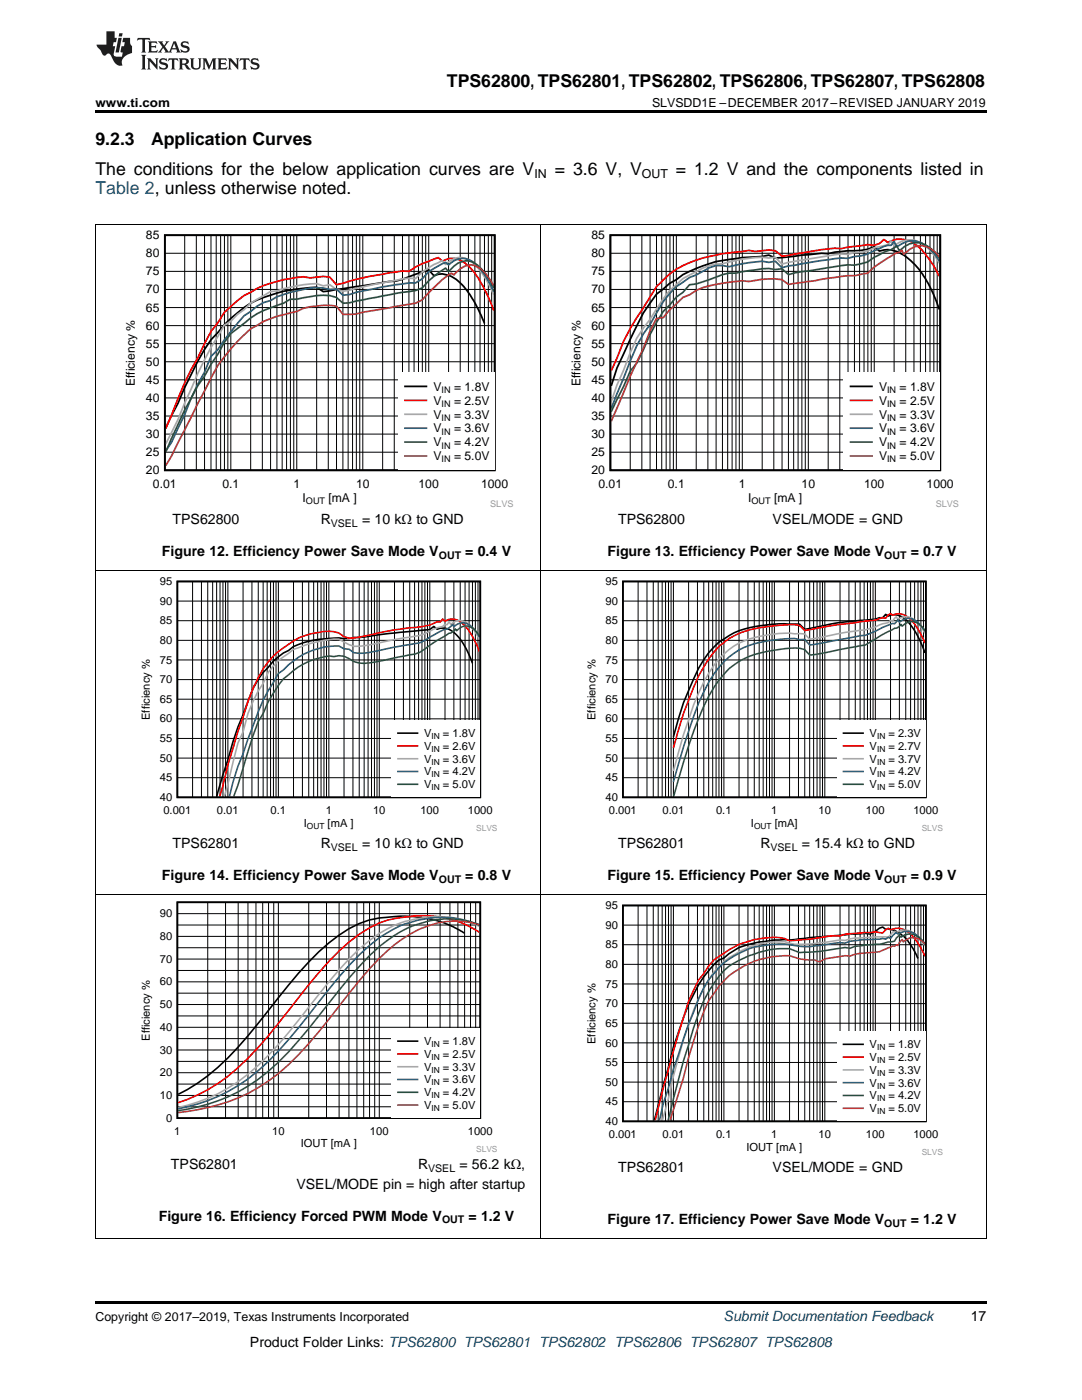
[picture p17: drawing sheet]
<svg xmlns="http://www.w3.org/2000/svg" width="216mm" height="279mm" viewBox="0 0 216 279" stroke-linecap="round" stroke-linejoin="round" font-family="sans-serif">
<defs><g id="words">
<g font-size="3.5">
<text x="89.2" y="17.3">TPS62800, TPS62801, TPS62802, TPS62806, TPS62807, TPS62808</text>
<text x="19" y="28.9">9.2.3</text>
<text x="30.1" y="28.9">Application Curves</text>
<text x="19" y="34.9">The conditions for the below application curves are V</text>
<text x="110.7" y="34.9">= 3.6 V, V</text>
<text x="134.9" y="34.9">= 1.2 V and the components listed in</text>
</g>
<text font-size="3.5" fill="#00f" x="19" y="38.8">Table 2, unless otherwise noted.</text>
<g font-size="2.8">
<text x="34.4" y="104.6">TPS62800</text>
<text x="64" y="104.6">R</text>
<text x="72.2" y="104.6">= 10 kΩ to GND</text>
<text x="123.3" y="104.6">TPS62800</text>
<text x="154.2" y="104.6">VSEL/MODE = GND</text>
<text x="32.3" y="110.9">Figure 12. Efficiency Power Save Mode V</text>
<text x="92.8" y="110.9">= 0.4 V</text>
<text x="121.2" y="110.9">Figure 13. Efficiency Power Save Mode V</text>
<text x="181.7" y="110.9">= 0.7 V</text>
<text x="34.4" y="169.2">TPS62801</text>
<text x="64" y="169.2">R</text>
<text x="72.2" y="169.2">= 10 kΩ to GND</text>
<text x="123.3" y="169.2">TPS62801</text>
<text x="151.7" y="169.2">R</text>
<text x="160" y="169.2">= 15.4 kΩ to GND</text>
<text x="32.3" y="175.6">Figure 14. Efficiency Power Save Mode V</text>
<text x="92.8" y="175.6">= 0.8 V</text>
<text x="121.2" y="175.6">Figure 15. Efficiency Power Save Mode V</text>
<text x="181.7" y="175.6">= 0.9 V</text>
<text x="34.1" y="233.3">TPS62801</text>
<text x="83.4" y="233.3">R</text>
<text x="91.7" y="233.3">= 56.2 kΩ,</text>
<text x="123.3" y="233.9">TPS62801</text>
<text x="154.2" y="233.9">VSEL/MODE = GND</text>
<text x="59.2" y="237.2">VSEL/MODE pin = high after startup</text>
<text x="31.7" y="243.6">Figure 16. Efficiency Forced PWM Mode V</text>
<text x="93.5" y="243.6">= 1.2 V</text>
<text x="121.2" y="244.2">Figure 17. Efficiency Power Save Mode V</text>
<text x="181.7" y="244.2">= 1.2 V</text>
<text x="193.7" y="263.6">17</text>
<text x="49.9" y="268.9">Product Folder Links: TPS62800 TPS62801 TPS62802 TPS62806 TPS62807 TPS62808</text>
</g>
<text font-size="2.8" fill="#0000c8" x="144.4" y="263.6">Submit Documentation Feedback</text>
<g font-size="2.5">
<text x="19" y="21.4">www.ti.com</text>
<text x="130.1" y="21.4">SLVSDD1E –DECEMBER 2017–REVISED JANUARY 2019</text>
<text x="106.6" y="35.6">IN</text>
<text x="128.1" y="35.6">OUT</text>
<text x="19" y="263.6">Copyright © 2017–2019, Texas Instruments Incorporated</text>
</g>
<g font-size="2.4">
<text x="29.1" y="47.7">85</text>
<text x="118" y="47.7">85</text>
<text x="29.1" y="51.3">80</text>
<text x="118" y="51.3">80</text>
<text x="29.1" y="58.6">70</text>
<text x="29.1" y="55">75</text>
<text x="118" y="58.6">70</text>
<text x="118" y="55">75</text>
<text x="29.1" y="65.8">60</text>
<text x="29.1" y="62.2">65</text>
<text x="118" y="65.8">60</text>
<text x="118" y="62.2">65</text>
<text x="29.1" y="69.4">55</text>
<text x="118" y="69.4">55</text>
<text x="26.9" y="77" transform="rotate(-90 26.9 77)">Efficiency %</text>
<text x="29.1" y="76.6">45</text>
<text x="29.1" y="73">50</text>
<text x="86.5" y="78">V</text>
<text x="90.6" y="78">= 1.8V</text>
<text x="115.8" y="77" transform="rotate(-90 115.8 77)">Efficiency %</text>
<text x="118" y="76.6">45</text>
<text x="118" y="73">50</text>
<text x="175.4" y="78">V</text>
<text x="179.5" y="78">= 1.8V</text>
<text x="29.1" y="83.8">35</text>
<text x="29.1" y="80.2">40</text>
<text x="86.5" y="80.8">V</text>
<text x="86.5" y="83.5">V</text>
<text x="90.6" y="80.8">= 2.5V</text>
<text x="90.6" y="83.5">= 3.3V</text>
<text x="118" y="83.8">35</text>
<text x="118" y="80.2">40</text>
<text x="175.4" y="80.8">V</text>
<text x="175.4" y="83.5">V</text>
<text x="179.5" y="80.8">= 2.5V</text>
<text x="179.5" y="83.5">= 3.3V</text>
<text x="29.1" y="87.4">30</text>
<text x="86.5" y="86.3">V</text>
<text x="86.5" y="89.1">V</text>
<text x="90.6" y="86.3">= 3.6V</text>
<text x="90.6" y="89.1">= 4.2V</text>
<text x="118" y="87.4">30</text>
<text x="175.4" y="86.3">V</text>
<text x="175.4" y="89.1">V</text>
<text x="179.5" y="86.3">= 3.6V</text>
<text x="179.5" y="89.1">= 4.2V</text>
<text x="29.1" y="94.6">20</text>
<text x="29.1" y="91">25</text>
<text x="86.5" y="91.9">V</text>
<text x="90.6" y="91.9">= 5.0V</text>
<text x="118" y="94.6">20</text>
<text x="118" y="91">25</text>
<text x="175.4" y="91.9">V</text>
<text x="179.5" y="91.9">= 5.0V</text>
<text x="30.5" y="97.4">0.01</text>
<text x="44.4" y="97.4">0.1</text>
<text x="58.5" y="97.4">1</text>
<text x="60.4" y="100.2">I</text>
<text x="65.5" y="100.2">[mA ]</text>
<text x="71" y="97.4">10</text>
<text x="83.5" y="97.4">100</text>
<text x="96" y="97.4">1000</text>
<text x="119.4" y="97.4">0.01</text>
<text x="133.3" y="97.4">0.1</text>
<text x="147.4" y="97.4">1</text>
<text x="149.3" y="100.2">I</text>
<text x="154.4" y="100.2">[mA ]</text>
<text x="159.9" y="97.4">10</text>
<text x="172.4" y="97.4">100</text>
<text x="184.9" y="97.4">1000</text>
</g>
<g font-size="2.2">
<text x="31.9" y="116.8">95</text>
<text x="120.8" y="116.8">95</text>
<text x="31.9" y="124.6">85</text>
<text x="31.9" y="120.7">90</text>
<text x="120.8" y="124.6">85</text>
<text x="120.8" y="120.7">90</text>
<text x="31.9" y="128.5">80</text>
<text x="120.8" y="128.5">80</text>
<text x="31.9" y="136.4">70</text>
<text x="31.9" y="132.4">75</text>
<text x="120.8" y="136.4">70</text>
<text x="120.8" y="132.4">75</text>
<text x="29.9" y="143.7" transform="rotate(-90 29.9 143.7)">Efficiency %</text>
<text x="31.9" y="140.3">65</text>
<text x="118.8" y="143.7" transform="rotate(-90 118.8 143.7)">Efficiency %</text>
<text x="120.8" y="140.3">65</text>
<text x="31.9" y="148.1">55</text>
<text x="31.9" y="144.2">60</text>
<text x="84.6" y="147.1">V</text>
<text x="84.6" y="149.7">V</text>
<text x="88.4" y="147.1">= 1.8V</text>
<text x="88.4" y="149.7">= 2.6V</text>
<text x="120.8" y="148.1">55</text>
<text x="120.8" y="144.2">60</text>
<text x="173.5" y="147.1">V</text>
<text x="173.5" y="149.7">V</text>
<text x="177.3" y="147.1">= 2.3V</text>
<text x="177.3" y="149.7">= 2.7V</text>
<text x="31.9" y="155.9">45</text>
<text x="31.9" y="152">50</text>
<text x="84.6" y="152.2">V</text>
<text x="84.6" y="154.8">V</text>
<text x="88.4" y="152.2">= 3.6V</text>
<text x="88.4" y="154.8">= 4.2V</text>
<text x="120.8" y="155.9">45</text>
<text x="120.8" y="152">50</text>
<text x="173.5" y="152.2">V</text>
<text x="173.5" y="154.8">V</text>
<text x="177.3" y="152.2">= 3.7V</text>
<text x="177.3" y="154.8">= 4.2V</text>
<text x="31.9" y="159.9">40</text>
<text x="84.6" y="157.3">V</text>
<text x="88.4" y="157.3">= 5.0V</text>
<text x="120.8" y="159.9">40</text>
<text x="173.5" y="157.3">V</text>
<text x="177.3" y="157.3">= 5.0V</text>
<text x="32.6" y="162.4">0.001</text>
<text x="43.3" y="162.4">0.01</text>
<text x="54" y="162.4">0.1</text>
<text x="60.6" y="165">I</text>
<text x="65" y="162.4">1</text>
<text x="65.4" y="165">[mA ]</text>
<text x="74.4" y="162.4">10</text>
<text x="83.9" y="162.4">100</text>
<text x="93.3" y="162.4">1000</text>
<text x="121.5" y="162.4">0.001</text>
<text x="132.2" y="162.4">0.01</text>
<text x="142.9" y="162.4">0.1</text>
<text x="149.9" y="165">I</text>
<text x="153.9" y="162.4">1</text>
<text x="154.6" y="165">[mA]</text>
<text x="163.3" y="162.4">10</text>
<text x="172.8" y="162.4">100</text>
<text x="182.2" y="162.4">1000</text>
<text x="31.9" y="183.1">90</text>
<text x="120.8" y="185.4">90</text>
<text x="120.8" y="181.4">95</text>
<text x="31.9" y="187.6">80</text>
<text x="120.8" y="189.3">85</text>
<text x="31.9" y="196.7">60</text>
<text x="31.9" y="192.1">70</text>
<text x="120.8" y="197.1">75</text>
<text x="120.8" y="193.2">80</text>
<text x="31.9" y="201.2">50</text>
<text x="120.8" y="201">70</text>
<text x="29.9" y="207.7" transform="rotate(-90 29.9 207.7)">Efficiency %</text>
<text x="31.9" y="205.7">40</text>
<text x="84.6" y="208.6">V</text>
<text x="88.4" y="208.6">= 1.8V</text>
<text x="118.8" y="208.3" transform="rotate(-90 118.8 208.3)">Efficiency %</text>
<text x="120.8" y="208.9">60</text>
<text x="120.8" y="204.9">65</text>
<text x="173.5" y="209.2">V</text>
<text x="177.3" y="209.2">= 1.8V</text>
<text x="31.9" y="214.8">20</text>
<text x="31.9" y="210.3">30</text>
<text x="84.6" y="211.1">V</text>
<text x="84.6" y="213.7">V</text>
<text x="88.4" y="211.1">= 2.5V</text>
<text x="88.4" y="213.7">= 3.3V</text>
<text x="120.8" y="212.8">55</text>
<text x="173.5" y="211.8">V</text>
<text x="173.5" y="214.3">V</text>
<text x="177.3" y="211.8">= 2.5V</text>
<text x="177.3" y="214.3">= 3.3V</text>
<text x="31.9" y="219.4">10</text>
<text x="84.6" y="216.2">V</text>
<text x="84.6" y="218.8">V</text>
<text x="84.6" y="221.3">V</text>
<text x="88.4" y="216.2">= 3.6V</text>
<text x="88.4" y="218.8">= 4.2V</text>
<text x="88.4" y="221.3">= 5.0V</text>
<text x="120.8" y="220.6">45</text>
<text x="120.8" y="216.7">50</text>
<text x="173.5" y="216.9">V</text>
<text x="173.5" y="219.4">V</text>
<text x="173.5" y="222">V</text>
<text x="177.3" y="216.9">= 3.6V</text>
<text x="177.3" y="219.4">= 4.2V</text>
<text x="177.3" y="222">= 5.0V</text>
<text x="33.2" y="223.9">0</text>
<text x="34.8" y="226.4">1</text>
<text x="54.3" y="226.4">10</text>
<text x="73.8" y="226.4">100</text>
<text x="93.3" y="226.4">1000</text>
<text x="120.8" y="224.5">40</text>
<text x="121.5" y="227.1">0.001</text>
<text x="132.2" y="227.1">0.01</text>
<text x="142.9" y="227.1">0.1</text>
<text x="153.9" y="227.1">1</text>
<text x="163.3" y="227.1">10</text>
<text x="172.8" y="227.1">100</text>
<text x="182.2" y="227.1">1000</text>
<text x="60" y="229">IOUT [mA ]</text>
<text x="148.9" y="229.6">IOUT [mA ]</text>
</g>
<g font-size="2.1">
<text x="66" y="105.1">VSEL</text>
<text x="87.6" y="111.5">OUT</text>
<text x="176.5" y="111.5">OUT</text>
<text x="66" y="169.8">VSEL</text>
<text x="153.7" y="169.8">VSEL</text>
<text x="87.6" y="176.1">OUT</text>
<text x="176.5" y="176.1">OUT</text>
<text x="85.4" y="233.8">VSEL</text>
<text x="88.2" y="244.2">OUT</text>
<text x="176.5" y="244.8">OUT</text>
</g>
<g font-size="1.8">
<text x="88.1" y="78.4">IN</text>
<text x="88.1" y="81.2">IN</text>
<text x="88.1" y="84">IN</text>
<text x="177" y="78.4">IN</text>
<text x="177" y="81.2">IN</text>
<text x="177" y="84">IN</text>
<text x="88.1" y="86.7">IN</text>
<text x="88.1" y="89.5">IN</text>
<text x="177" y="86.7">IN</text>
<text x="177" y="89.5">IN</text>
<text x="88.1" y="92.3">IN</text>
<text x="177" y="92.3">IN</text>
<text x="61.1" y="100.6">OUT</text>
<text x="150" y="100.6">OUT</text>
</g>
<g font-size="1.8" fill="#999">
<text x="97.8" y="101.3">SLVS</text>
<text x="186.7" y="101.3">SLVS</text>
</g>
<g font-size="1.7">
<text x="86.1" y="147.5">IN</text>
<text x="175" y="147.5">IN</text>
<text x="86.1" y="150">IN</text>
<text x="86.1" y="152.6">IN</text>
<text x="86.1" y="155.1">IN</text>
<text x="175" y="150">IN</text>
<text x="175" y="152.6">IN</text>
<text x="175" y="155.1">IN</text>
<text x="86.1" y="157.7">IN</text>
<text x="175" y="157.7">IN</text>
<text x="61.3" y="165.3">OUT</text>
<text x="150.5" y="165.3">OUT</text>
<text x="86.1" y="209">IN</text>
<text x="175" y="209.6">IN</text>
<text x="86.1" y="211.5">IN</text>
<text x="86.1" y="214.1">IN</text>
<text x="175" y="212.2">IN</text>
<text x="175" y="214.7">IN</text>
<text x="86.1" y="216.6">IN</text>
<text x="86.1" y="219.2">IN</text>
<text x="86.1" y="221.7">IN</text>
<text x="175" y="217.3">IN</text>
<text x="175" y="219.8">IN</text>
<text x="175" y="222.3">IN</text>
</g>
<g font-size="1.7" fill="#999">
<text x="95" y="165.9">SLVS</text>
<text x="183.9" y="165.9">SLVS</text>
<text x="95" y="230">SLVS</text>
<text x="183.9" y="230.6">SLVS</text>
</g>
</g></defs>
<path d="M19 259.7h177.8v.5h-177.8z" fill="#000"/>
<path d="M19.1 178.6v68.7M107.9 178.6v68.7M196.8 178.6v68.7M19 247.2h177.8" fill="none" stroke="#000" stroke-width=".2"/>
<path d="M116.7 179.8h71.5v50.8h-71.5z" fill-rule="evenodd" fill="#fff"/>
<path d="M124.3 180.7h60.4v43.1h-60.4zM183.2 191.3a11.3 11.3 0 0 0-4-5.3l-1.1-.4-.9-.2-.5 .1-.6-.5-.6 .2-1.8 1.2-1.1-.1-3 .1-7 .6a41.9 41.9 0 0 1-8.1 .6l-2 .3a13.3 13.3 0 0 0-8.1 3.3l-1 .4a21.8 21.8 0 0 0-5 6.9 66.2 66.2 0 0 0-5 14.6l-2.8 10.5" fill="none" stroke="#000" stroke-width=".32"/>
<g fill="none" stroke="#000" stroke-width=".2">
<path d="M124.3 196.4h60.4M124.3 192.5h60.4M124.3 188.5h60.4M124.3 184.6h60.4M127.3 180.7v43.1M129.1 180.7v43.1M130.4 180.7v43.1M131.3 180.7v43.1M132.1 180.7v43.1M132.8 180.7v43.1M133.4 180.7v43.1M133.9 180.7v43.1"/>
<path d="M134.4 180.7v43.1M137.4 180.7v43.1M139.2 180.7v43.1M140.4 180.7v43.1M141.4 180.7v43.1M142.2 180.7v43.1M142.9 180.7v43.1M143.5 180.7v43.1M144 180.7v43.1M144.4 180.7v43.1M147.5 180.7v43.1M149.2 180.7v43.1"/>
<path d="M150.5 180.7v43.1M151.5 180.7v43.1M152.3 180.7v43.1M153 180.7v43.1M153.5 180.7v43.1M154.1 180.7v43.1M154.5 180.7v43.1M157.5 180.7v43.1M159.3 180.7v43.1M160.6 180.7v43.1M161.6 180.7v43.1M162.3 180.7v43.1"/>
<path d="M163 180.7v43.1M163.6 180.7v43.1M164.1 180.7v43.1M164.6 180.7v43.1M167.6 180.7v43.1M169.4 180.7v43.1M170.7 180.7v43.1M171.6 180.7v43.1M172.4 180.7v43.1M173.1 180.7v43.1M173.7 180.7v43.1M174.2 180.7v43.1"/>
<path d="M174.7 180.7v43.1M177.7 180.7v43.1M179.5 180.7v43.1M180.7 180.7v43.1M181.7 180.7v43.1M182.5 180.7v43.1M183.2 180.7v43.1M183.8 180.7v43.1M184.3 180.7v43.1M124.3 219.9h60.4M124.3 216h60.4M124.3 212h60.4"/>
<path d="M124.3 208.1h60.4M124.3 204.2h60.4M124.3 200.3h60.4"/>
</g>
<path d="M184.6 190.8l-.7-1.4a8 8 0 0 0-3.9-4l-1.1-.2-1.2 .4-.5-.4-1.1 1-1.4-.2-6.1 .4-1 .4a16.4 16.4 0 0 0-5 .5l-5.1 .4a7.8 7.8 0 0 0-5-.5 18.3 18.3 0 0 0-9.1 3.7l-1 .7-3 4-2 4.2-3 10-3.7 13.8" fill="none" stroke="#f00" stroke-width=".32"/>
<path d="M184.6 188.8l-.3-.4a5.2 5.2 0 0 0-3.4-2.8 3.1 3.1 0 0 0-2 .5l-.4-.2-.4 .1-.9 1h-2.5l-2.1 .1a10.7 10.7 0 0 0-4 .6l-1-.1a62 62 0 0 1-9.1 .9l-2-.6a18.5 18.5 0 0 0-9 2.1 11.6 11.6 0 0 0-4.1 3 20.4 20.4 0 0 0-4 6.3 103.3 103.3 0 0 0-6 20l-1.2 4.3" fill="none" stroke="#aaa" stroke-width=".32"/>
<path d="M184.6 188.6l-.1-.2a5.8 5.8 0 0 0-3.2-2.5h-.8l-1.3 .5-.3-.3-1.2 1.2-.5-.3-.5 .4-.6-.1-.6 .1-3.9 .2-2 .2-1 .4a16.4 16.4 0 0 0-5 .5 16.9 16.9 0 0 1-7.1-.3h-1a18.6 18.6 0 0 0-9 2.4 17.1 17.1 0 0 0-7.1 8.5 146 146 0 0 0-6 17.9l-1.1 3.1-.7 3.3" fill="none" stroke="#295c75" stroke-width=".32"/>
<path d="M184.6 188.3l-.1-.1a4.6 4.6 0 0 0-2.5-1.8l-1.3 .1-1 .5-.2-.3-.6 .5-.4 .6-1.8 .3a8 8 0 0 1-3 .4l-3.1 .4-1 .3-1-.1a59.8 59.8 0 0 1-9.1 1l-2-.8a20.1 20.1 0 0 0-12.1 3.5 22.5 22.5 0 0 0-6 9.5l-3 9.4-3.1 11.9" fill="none" stroke="#286b49" stroke-width=".32"/>
<path d="M184.6 188.4l-1.3-1-.7-.3h-.7l-.8 .3-.8 .6-.3-.5-.8 1.2-.3-.2-.4 .4-.4-.1-1.4 .6a4.9 4.9 0 0 1-3 .7 11.2 11.2 0 0 0-4.1 .7l-1-.1-4 .7-1 .6-1-.4a12.2 12.2 0 0 1-5.1-.9 17.2 17.2 0 0 0-14.1 6.1l-2 2.9a80.9 80.9 0 0 0-5 15.4l-2.7 8.5" fill="none" stroke="#9e3a3a" stroke-width=".32"/>
<path d="M167 205.9h17.7v17.9h-17.7z" fill-rule="evenodd" fill="#fff"/>
<path d="M168.3 208.4h3.9" fill="none" stroke="#000" stroke-width=".32"/>
<path d="M168.3 211h3.9" fill="none" stroke="#f00" stroke-width=".32"/>
<path d="M168.3 213.5h3.9" fill="none" stroke="#aaa" stroke-width=".32"/>
<path d="M168.3 216.1h3.9" fill="none" stroke="#295c75" stroke-width=".32"/>
<path d="M168.3 218.6h3.9" fill="none" stroke="#286b49" stroke-width=".32"/>
<path d="M168.3 221.2h3.9" fill="none" stroke="#9e3a3a" stroke-width=".32"/>
<path d="M27.8 179.9h71.5v50.1h-71.5z" fill-rule="evenodd" fill="#fff"/>
<path d="M35.4 180.1h60.4v43.1h-60.4zM92.7 186.2a22.1 22.1 0 0 0-15.4-3.1 16.5 16.5 0 0 0-9.7 3.5 61.7 61.7 0 0 0-12.1 12.5l-2 2.6a72.3 72.3 0 0 1-12.1 13l-4 2.7-1.9 1" fill="none" stroke="#000" stroke-width=".32"/>
<g fill="none" stroke="#000" stroke-width=".2">
<path d="M35.4 198.2h60.4M35.4 195.9h60.4M35.4 193.7h60.4M35.4 191.4h60.4M35.4 189.1h60.4M35.4 186.9h60.4M35.4 184.6h60.4M35.4 182.3h60.4M41.5 180.1v43.1M45 180.1v43.1M47.5 180.1v43.1M49.5 180.1v43.1"/>
<path d="M51.1 180.1v43.1M52.4 180.1v43.1M53.6 180.1v43.1M54.6 180.1v43.1M55.5 180.1v43.1M61.6 180.1v43.1M65.2 180.1v43.1M67.7 180.1v43.1M69.6 180.1v43.1M71.2 180.1v43.1M72.6 180.1v43.1M73.7 180.1v43.1"/>
<path d="M74.8 180.1v43.1M75.7 180.1v43.1M81.8 180.1v43.1M85.3 180.1v43.1M87.8 180.1v43.1M89.8 180.1v43.1M91.4 180.1v43.1M92.7 180.1v43.1M93.9 180.1v43.1M94.9 180.1v43.1M35.4 218.6h60.4M35.4 216.4h60.4"/>
<path d="M35.4 214.1h60.4M35.4 211.8h60.4M35.4 209.5h60.4M35.4 207.3h60.4M35.4 205h60.4M35.4 202.8h60.4M35.4 200.5h60.4M35.4 220.9h60.4"/>
</g>
<path d="M95.7 186.1l-1.8-1.1a19.7 19.7 0 0 0-8.6-2.2 29.9 29.9 0 0 0-9.6 1.4 34.4 34.4 0 0 0-12.1 9.9l-6 7.6a73.9 73.9 0 0 1-12.1 13.1 32.7 32.7 0 0 1-10 5.3" fill="none" stroke="#f00" stroke-width=".32"/>
<path d="M95.7 184.9l-1.8-.8a17.1 17.1 0 0 0-6.1-1.2 22.6 22.6 0 0 0-16.1 6.5 120.4 120.4 0 0 0-12.1 14.2 60.3 60.3 0 0 1-12.1 12.3 33.4 33.4 0 0 1-12 5.1" fill="none" stroke="#aaa" stroke-width=".32"/>
<path d="M95.7 184.7l-2.3-.9a19.4 19.4 0 0 0-11.6 .3 22.7 22.7 0 0 0-10.1 6.5 173 173 0 0 0-12.1 14.5 49.6 49.6 0 0 1-12.1 11.6 34.2 34.2 0 0 1-12 4.6" fill="none" stroke="#295c75" stroke-width=".32"/>
<path d="M95.7 184.6l-2.3-.8-2.3-.3a19.5 19.5 0 0 0-13.8 4.2 65.6 65.6 0 0 0-11.7 12.5l-2 2.6a62.8 62.8 0 0 1-12.1 12.6 35.2 35.2 0 0 1-16 6.3" fill="none" stroke="#286b49" stroke-width=".32"/>
<path d="M95.7 184.6l-3.2-.7-2.4-.1a20.7 20.7 0 0 0-12.8 6 105.4 105.4 0 0 0-11.7 13.6 59.2 59.2 0 0 1-12.1 12.4 36.7 36.7 0 0 1-18 6.2" fill="none" stroke="#9e3a3a" stroke-width=".32"/>
<path d="M78.1 205.2h17.7v17.9h-17.7z" fill-rule="evenodd" fill="#fff"/>
<path d="M79.4 207.8h3.9" fill="none" stroke="#000" stroke-width=".32"/>
<path d="M79.4 210.3h3.9" fill="none" stroke="#f00" stroke-width=".32"/>
<path d="M79.4 212.9h3.9" fill="none" stroke="#aaa" stroke-width=".32"/>
<path d="M79.4 215.4h3.9" fill="none" stroke="#295c75" stroke-width=".32"/>
<path d="M79.4 218h3.9" fill="none" stroke="#286b49" stroke-width=".32"/>
<path d="M79.4 220.5h3.9" fill="none" stroke="#9e3a3a" stroke-width=".32"/>
<path d="M19.1 113.9v64.7M107.9 113.9v64.7M196.8 113.9v64.7M19 178.6h177.8" fill="none" stroke="#000" stroke-width=".2"/>
<path d="M27.8 115.1h71.5v50.9h-71.5z" fill-rule="evenodd" fill="#fff"/>
<path d="M35.4 116h60.4v43.1h-60.4zM94.3 132.4a13.4 13.4 0 0 0-4.3-6.6l-.8-.3a2.86 2.86 0 0 0-2 .1l-.6-.6-.8 .6-8.1 .8-8.1 1a25.4 25.4 0 0 0-11 1.6l-1 .8a10.6 10.6 0 0 0-4.1 3.4 14.9 14.9 0 0 0-4 6.7l-3 8.2-3.2 10.9" fill="none" stroke="#000" stroke-width=".32"/>
<g fill="none" stroke="#000" stroke-width=".2">
<path d="M35.4 120h60.4M38.4 116v43.1M40.2 116v43.1M41.5 116v43.1M42.4 116v43.1M43.2 116v43.1M43.9 116v43.1M44.5 116v43.1M45 116v43.1M45.5 116v43.1M48.5 116v43.1M50.3 116v43.1"/>
<path d="M51.5 116v43.1M52.5 116v43.1M53.3 116v43.1M54 116v43.1M54.6 116v43.1M55.1 116v43.1M55.5 116v43.1M58.6 116v43.1M60.3 116v43.1M61.6 116v43.1M62.6 116v43.1M63.4 116v43.1"/>
<path d="M64.1 116v43.1M64.6 116v43.1M65.2 116v43.1M65.6 116v43.1M68.6 116v43.1M70.4 116v43.1M71.7 116v43.1M72.7 116v43.1M73.4 116v43.1M74.1 116v43.1M74.7 116v43.1M75.2 116v43.1"/>
<path d="M75.7 116v43.1M78.7 116v43.1M80.5 116v43.1M81.8 116v43.1M82.7 116v43.1M83.5 116v43.1M84.2 116v43.1M84.8 116v43.1M85.3 116v43.1M85.8 116v43.1M88.8 116v43.1M90.6 116v43.1"/>
<path d="M91.8 116v43.1M92.8 116v43.1M93.6 116v43.1M94.3 116v43.1M94.9 116v43.1M95.4 116v43.1M35.4 139.5h60.4M35.4 135.6h60.4M35.4 131.7h60.4M35.4 127.8h60.4M35.4 123.9h60.4M35.4 155.2h60.4"/>
<path d="M35.4 151.3h60.4M35.4 147.4h60.4M35.4 143.5h60.4"/>
</g>
<path d="M95.7 130l-.7-1.6a9.1 9.1 0 0 0-3.9-4.7l-1.1-.1-1.2 .4-.5-.5-.5 .6h-.6a13.1 13.1 0 0 1-5.5 1.2l-3 .4-6 1.3a6.7 6.7 0 0 1-4.1 .1 5.3 5.3 0 0 0-5-.9 13.2 13.2 0 0 0-7.1 3.1 14.1 14.1 0 0 0-5 6l-1 2-2 5.8a193.9 193.9 0 0 0-4.6 15.9" fill="none" stroke="#f00" stroke-width=".32"/>
<path d="M95.7 127.7l-.4-.8a5.2 5.2 0 0 0-3.5-3.1l-1 .2-.8 .6-.4-.5-.4 .6-.4-.1-.5 .4-1.7 .5a11.5 11.5 0 0 1-5.9 1.8l-2 .3a44.5 44.5 0 0 1-8.1 1.4l-1-.3-2-1.1a24.2 24.2 0 0 0-9 2l-1 .8a10.9 10.9 0 0 0-5.1 6 27.1 27.1 0 0 0-4 9.7l-1 2.2-2.7 10.7" fill="none" stroke="#aaa" stroke-width=".32"/>
<path d="M95.7 127.1l-.2-.3a4.1 4.1 0 0 0-3.5-2.5l-.6 .2-.8 .6-.3-.5a2.84 2.84 0 0 1-2 1.2l-2.5 1.4a6.6 6.6 0 0 1-4.1 1.4l-7 1.4a9.5 9.5 0 0 1-4.1 .3l-1-.7-1-.1-1-.6a14.5 14.5 0 0 0-11.1 4.8l-1 .7a45.9 45.9 0 0 0-5 10.4l-3 8.1-1.7 6.1" fill="none" stroke="#295c75" stroke-width=".32"/>
<path d="M95.7 126.9a3.3 3.3 0 0 0-3.1-1.9l-.8 .3-.7 .6-.3-.4a1.85 1.85 0 0 1-1.2 .9l-3 1.8a14.4 14.4 0 0 1-3.9 2.3l-7 1.5a10.6 10.6 0 0 1-5.1 .1l-2-1.1-1-.1-1 .1-1-.1a15 15 0 0 0-11.1 7.5l-1 1.6-1 2.4-1 1.6-2 5.9-2 6.8-.9 2.3" fill="none" stroke="#286b49" stroke-width=".32"/>
<path d="M78.1 143.8h17.7v15.3h-17.7z" fill-rule="evenodd" fill="#fff"/>
<path d="M79.4 146.3h3.9" fill="none" stroke="#000" stroke-width=".32"/>
<path d="M79.4 148.9h3.9" fill="none" stroke="#f00" stroke-width=".32"/>
<path d="M79.4 151.4h3.9" fill="none" stroke="#aaa" stroke-width=".32"/>
<path d="M79.4 154h3.9" fill="none" stroke="#295c75" stroke-width=".32"/>
<path d="M79.4 156.5h3.9" fill="none" stroke="#286b49" stroke-width=".32"/>
<path d="M116.7 115.1h71.5v50.9h-71.5z" fill-rule="evenodd" fill="#fff"/>
<path d="M124.3 116h60.4v43.1h-60.4zM184.6 130.3l-.8-2a11.4 11.4 0 0 0-4.1-5.3l-1.2-.3-1.3 .3-.5-.4-.6 .7-3.5 .5a62 62 0 0 0-12 1.8l-1.1-1-1-.1a29.9 29.9 0 0 0-12 1.8 16.2 16.2 0 0 0-8.1 9.2 53.2 53.2 0 0 0-4 11.6" fill="none" stroke="#000" stroke-width=".32"/>
<g fill="none" stroke="#000" stroke-width=".2">
<path d="M124.3 120h60.4M127.3 116v43.1M129.1 116v43.1M130.4 116v43.1M131.3 116v43.1M132.1 116v43.1M132.8 116v43.1M133.4 116v43.1M133.9 116v43.1M134.4 116v43.1M137.4 116v43.1M139.2 116v43.1"/>
<path d="M140.4 116v43.1M141.4 116v43.1M142.2 116v43.1M142.9 116v43.1M143.5 116v43.1M144 116v43.1M144.4 116v43.1M147.5 116v43.1M149.2 116v43.1M150.5 116v43.1M151.5 116v43.1M152.3 116v43.1"/>
<path d="M153 116v43.1M153.5 116v43.1M154.1 116v43.1M154.5 116v43.1M157.5 116v43.1M159.3 116v43.1M160.6 116v43.1M161.6 116v43.1M162.3 116v43.1M163 116v43.1M163.6 116v43.1M164.1 116v43.1"/>
<path d="M164.6 116v43.1M167.6 116v43.1M169.4 116v43.1M170.7 116v43.1M171.6 116v43.1M172.4 116v43.1M173.1 116v43.1M173.7 116v43.1M174.2 116v43.1M174.7 116v43.1M177.7 116v43.1M179.5 116v43.1"/>
<path d="M180.7 116v43.1M181.7 116v43.1M182.5 116v43.1M183.2 116v43.1M183.8 116v43.1M184.3 116v43.1M124.3 139.5h60.4M124.3 135.6h60.4M124.3 131.7h60.4M124.3 127.8h60.4M124.3 123.9h60.4M124.3 155.2h60.4"/>
<path d="M124.3 151.3h60.4M124.3 147.4h60.4M124.3 143.5h60.4"/>
</g>
<path d="M184.6 128.3l-.8-1.7a7.8 7.8 0 0 0-3.8-4l-.8-.1-1.1 .3-.4-.3-.5 .2-.5 .7-.6-.1-1.4 .5-8.1 1-6 1-1.1-1-1-.1a35.5 35.5 0 0 0-11 1.7 14.9 14.9 0 0 0-7.1 6.7 57.6 57.6 0 0 0-5 12.6l-1 3.6" fill="none" stroke="#f00" stroke-width=".32"/>
<path d="M184.6 126.4l-.4-.7a4.6 4.6 0 0 0-3.5-2.6l-.7 .1-.8 .4-.3-.5-.8 .9-.4-.2-.5 .5-1.1 .2a13.8 13.8 0 0 1-5.5 1.4l-9 1.7-1-1.1h-2.1a22.5 22.5 0 0 0-12 2.4 16.6 16.6 0 0 0-6.1 7.3 61 61 0 0 0-4 10.4l-2 7.3" fill="none" stroke="#aaa" stroke-width=".32"/>
<path d="M184.6 126l-.2-.3a3.9 3.9 0 0 0-3.5-2.3l-.6 .3-.8 .5-.3-.5-.7 .8-.4-.1-.4 .2-5.1 2.2-11 1.9-1-1.1-1.1 .1a11.8 11.8 0 0 0-4-.1 17.5 17.5 0 0 0-10.1 3.5 19.6 19.6 0 0 0-5 7 91.3 91.3 0 0 0-5 14.4l-1 3.5" fill="none" stroke="#295c75" stroke-width=".32"/>
<path d="M184.6 125.9v-.1a2.85 2.85 0 0 0-3.9-1.4l-.7 .6-.3-.4a1.35 1.35 0 0 1-1.2 .8l-2.4 1.2-3.5 2.1-11 2-1-1.1a10.1 10.1 0 0 0-5.1 0 17.8 17.8 0 0 0-10.1 3.9 26.8 26.8 0 0 0-6 9.9 131.7 131.7 0 0 0-5 15.6" fill="none" stroke="#286b49" stroke-width=".32"/>
<path d="M167 143.8h17.7v15.3h-17.7z" fill-rule="evenodd" fill="#fff"/>
<path d="M168.3 146.3h3.9" fill="none" stroke="#000" stroke-width=".32"/>
<path d="M168.3 148.9h3.9" fill="none" stroke="#f00" stroke-width=".32"/>
<path d="M168.3 151.4h3.9" fill="none" stroke="#aaa" stroke-width=".32"/>
<path d="M168.3 154h3.9" fill="none" stroke="#295c75" stroke-width=".32"/>
<path d="M168.3 156.5h3.9" fill="none" stroke="#286b49" stroke-width=".32"/>
<path d="M19.1 44.8v69.1M107.9 44.8v69.1M196.8 44.8v69.1M19 113.9h177.8" fill="none" stroke="#000" stroke-width=".2"/>
<path d="M24.6 46h77.8v55.3h-77.8z" fill-rule="evenodd" fill="#fff"/>
<path d="M32.9 46.9h65.8v47h-65.8zM96.7 64.6a21.5 21.5 0 0 0-5.7-8.9l-.9-.5a4.5 4.5 0 0 0-3.5-.2l-1.1-1.1-2.6 .8a13.5 13.5 0 0 1-5.3 1.5l-13.1 2-1.3-.9a30 30 0 0 0-13.2 3.2 29.1 29.1 0 0 0-6.6 5.9l-1.3 1.4a62.7 62.7 0 0 0-6.6 12.7l-2.4 4.9" fill="none" stroke="#000" stroke-width=".35"/>
<g fill="none" stroke="#000" stroke-width=".2">
<path d="M32.9 57.8h65.8M32.9 54.2h65.8M32.9 50.5h65.8M36.9 46.9v47M39.2 46.9v47M40.8 46.9v47M42.1 46.9v47M43.1 46.9v47M44 46.9v47M44.8 46.9v47M45.5 46.9v47M46.1 46.9v47"/>
<path d="M50 46.9v47M52.3 46.9v47M54 46.9v47M55.3 46.9v47M56.3 46.9v47M57.2 46.9v47M58 46.9v47M58.6 46.9v47M59.2 46.9v47M63.2 46.9v47M65.5 46.9v47M67.1 46.9v47"/>
<path d="M68.4 46.9v47M69.5 46.9v47M70.3 46.9v47M71.1 46.9v47M71.8 46.9v47M72.4 46.9v47M76.4 46.9v47M78.7 46.9v47M80.3 46.9v47M81.6 46.9v47M82.6 46.9v47M83.5 46.9v47"/>
<path d="M84.3 46.9v47M84.9 46.9v47M85.5 46.9v47M89.5 46.9v47M91.8 46.9v47M93.5 46.9v47M94.8 46.9v47M95.8 46.9v47M96.7 46.9v47M97.4 46.9v47M98.1 46.9v47M32.9 79.4h65.8"/>
<path d="M32.9 75.8h65.8M32.9 72.2h65.8M32.9 68.6h65.8M32.9 65h65.8M32.9 61.4h65.8M32.9 90.2h65.8M32.9 86.6h65.8M32.9 83h65.8"/>
</g>
<path d="M98.5 62l-.9-2.4a19.3 19.3 0 0 0-4.7-7 3.8 3.8 0 0 0-4.7-.5l-.7-.7-.9 .3a18.9 18.9 0 0 0-5 2.5l-1.3-.1-1.3 .2a72.4 72.4 0 0 0-11.9 2.5l-1.3-1.5-1.3-.1-2.6 .3-1.4-.3-1.3 .2a24.1 24.1 0 0 0-11.8 4.6l-2.7 2.4-1.3 2.1-1.3 1.6-2.6 5.3a64.1 64.1 0 0 0-5.3 11.5l-1.1 2.6" fill="none" stroke="#f00" stroke-width=".35"/>
<path d="M98.5 58.8l-.3-.6a16.2 16.2 0 0 0-4.2-6 3.5 3.5 0 0 0-4.5 .1l-.6 .5-.7-.8-.7 .4a13.3 13.3 0 0 0-4.6 3.2 16.4 16.4 0 0 0-5.3 .6l-9.2 1.9-1.3-.3-1.3-1-1.3 .2-1.3-.4-4 .4-3.9 1.1-1.3 .1-4 2.3-1.3 1.3-1.3 .9-1.3 1.4-1.4 .8-1.3 2.3a66.5 66.5 0 0 0-5.2 10.4l-2.7 6.1-2.4 4.9" fill="none" stroke="#aaa" stroke-width=".35"/>
<path d="M98.5 58.2l-.3-.6a13.4 13.4 0 0 0-4.2-5.5 3.5 3.5 0 0 0-4.5 .8l-.6-.5-.7 .2-2.7 1.6-1.3 1.5-1.3 .8h-1.3l-1.3 .2a81.1 81.1 0 0 0-10.5 2.1l-1.4 .1-1.3-1.2-1.3 .1a11.2 11.2 0 0 0-6.6 .3 17.1 17.1 0 0 0-5.2 1.9l-1.4 .4-1.3 .7-2.6 1.9-4 4.9-1.3 1.9-1.3 1.3-1.3 3.2-2.6 5.1-1.3 3.3-2.7 5.6-1.1 1.7" fill="none" stroke="#295c75" stroke-width=".35"/>
<path d="M98.5 57.4v-.1a11.3 11.3 0 0 0-4.2-5 3.8 3.8 0 0 0-4.2 1.3l-.6 .6-.6-.7-.7 .4a19.2 19.2 0 0 0-4 3.6 20.7 20.7 0 0 1-5.2 1.1l-9.2 1.8-1.4 .1-1.3-1.1a9.7 9.7 0 0 0-5.2-.2l-2.7 .5h-1.3l-1.3 .8-1.3 .4a17.3 17.3 0 0 0-6.6 3.7l-2.6 2-1.4 1.8-3.9 6.7-1.3 1.9a101.1 101.1 0 0 0-6.4 13.2" fill="none" stroke="#286b49" stroke-width=".35"/>
<path d="M98.5 57.1v-.1a8.5 8.5 0 0 0-3.7-4 3.7 3.7 0 0 0-3.8 1.4l-.4 .5-.5-.4-1.9 1.3-4 4.1-1.3 .6-10.5 1.8-1.3 .4h-1.3h-1.4l-1.3-1.6a16.7 16.7 0 0 0-6.6 .4l-1.3 .7-1.3 .3a22.9 22.9 0 0 0-7.9 3.1 40.1 40.1 0 0 0-6.6 7.4l-3.9 7.5-5.3 10.5-1.1 1.9" fill="none" stroke="#9e3a3a" stroke-width=".35"/>
<path d="M79.4 74.3h19.3v19.5h-19.3z" fill-rule="evenodd" fill="#fff"/>
<path d="M80.8 77.1h4.3" fill="none" stroke="#000" stroke-width=".35"/>
<path d="M80.8 79.9h4.3" fill="none" stroke="#f00" stroke-width=".35"/>
<path d="M80.8 82.7h4.3" fill="none" stroke="#aaa" stroke-width=".35"/>
<path d="M80.8 85.4h4.3" fill="none" stroke="#295c75" stroke-width=".35"/>
<path d="M80.8 88.2h4.3" fill="none" stroke="#286b49" stroke-width=".35"/>
<path d="M80.8 91h4.3" fill="none" stroke="#9e3a3a" stroke-width=".35"/>
<path d="M113.5 46h77.8v55.3h-77.8z" fill-rule="evenodd" fill="#fff"/>
<path d="M121.8 46.9h65.8v47h-65.8zM187.4 61.8l-.6-1.9a19.3 19.3 0 0 0-6.5-9 5.7 5.7 0 0 0-4.8-.8l-1.1-.9a11.1 11.1 0 0 1-5.2 .8l-2.7 .3-1.3 .3-1.3-.1-7.9 .9-1.3 .1-1.3-.6-1.3 .3-2.7 .1a31.4 31.4 0 0 0-11.8 2.9l-1.3 .6-1.3 1-1.4 .7-2.6 2.2a35.2 35.2 0 0 0-5.2 9l-2.7 5.7-1.1 3.6" fill="none" stroke="#000" stroke-width=".35"/>
<g fill="none" stroke="#000" stroke-width=".2">
<path d="M121.8 57.8h65.8M121.8 54.2h65.8M121.8 50.5h65.8M125.8 46.9v47M128.1 46.9v47M129.7 46.9v47M131 46.9v47M132 46.9v47M132.9 46.9v47M133.7 46.9v47M134.4 46.9v47M135 46.9v47"/>
<path d="M138.9 46.9v47M141.2 46.9v47M142.9 46.9v47M144.2 46.9v47M145.2 46.9v47M146.1 46.9v47M146.9 46.9v47M147.5 46.9v47M148.1 46.9v47M152.1 46.9v47M154.4 46.9v47M156 46.9v47"/>
<path d="M157.3 46.9v47M158.4 46.9v47M159.2 46.9v47M160 46.9v47M160.7 46.9v47M161.3 46.9v47M165.3 46.9v47M167.6 46.9v47M169.2 46.9v47M170.5 46.9v47M171.5 46.9v47M172.4 46.9v47"/>
<path d="M173.2 46.9v47M173.8 46.9v47M174.4 46.9v47M178.4 46.9v47M180.7 46.9v47M182.4 46.9v47M183.7 46.9v47M184.7 46.9v47M185.6 46.9v47M186.3 46.9v47M187 46.9v47M121.8 79.4h65.8"/>
<path d="M121.8 75.8h65.8M121.8 72.2h65.8M121.8 68.6h65.8M121.8 65h65.8M121.8 61.4h65.8M121.8 90.2h65.8M121.8 86.6h65.8M121.8 83h65.8"/>
</g>
<path d="M187.4 55.1l-1.4-2.5a11 11 0 0 0-4.9-4.6l-.4-.1a4.4 4.4 0 0 0-3.6 .5l-.7-.6-.9 .8-1.1 .4-1.3-.2-5.2 .8a36 36 0 0 0-7.9 .9l-4 .6-1.3-1.1-1.3-.1-2.6 .3-1.4-.2-1.3 .2a31.6 31.6 0 0 0-13.1 3.5l-1.4 1-2.6 2.5-1.3 2.1a82.9 82.9 0 0 0-5.3 8.9l-2.4 5.8" fill="none" stroke="#f00" stroke-width=".35"/>
<path d="M187.4 52.5v-.1a8.6 8.6 0 0 0-5-4.4 4.7 4.7 0 0 0-4 1l-.6-.9-.7 .7-2.7 .7-1.3 .5-2.6 .4-1.3 .4a25 25 0 0 0-6.6 .7l-5.3 .9-1.3 .3-1.3-1.4-1.3 .2a18.7 18.7 0 0 0-6.6 .5l-2.6 .6a9.5 9.5 0 0 0-5.3 1.6l-2.6 1.4-2.7 2.4-1.3 1.6-2.6 4.2-2.6 3.7-4 9.3-1.1 3.4" fill="none" stroke="#aaa" stroke-width=".35"/>
<path d="M187.4 52.1l-.3-.5a7.3 7.3 0 0 0-4.4-3.5 5.4 5.4 0 0 0-3.7 1.1l-.6-1-.6 .8h-.7l-.7 .2-3.3 1.5-3.9 .9a27.5 27.5 0 0 0-6.6 .6l-5.3 .9-1.3 .3-1.3-1.3-1.3 .3-1.3-.3-2.7 .3-3.9 .8a5.6 5.6 0 0 0-5.3 1l-2.6 1.2-1.3 .9a14.9 14.9 0 0 0-5.3 6.2l-3.9 6.5-5.1 12.5" fill="none" stroke="#295c75" stroke-width=".35"/>
<path d="M187.4 51.5l-.1-.2a6.7 6.7 0 0 0-3.9-2.8 4.5 4.5 0 0 0-3.9 1.5l-.5-.9a6.5 6.5 0 0 1-2.6 1.2l-2 1-1.3 1-2.6 .6a25.8 25.8 0 0 0-6.6 .7l-5.2 .8-1.4 .4-1.3-1.2-1.3 .2a13.7 13.7 0 0 0-5.3 .2l-2.6 .5a10.9 10.9 0 0 0-5.3 1.3l-2.6 .9-1.3 .1-1.3 1.5-1.3 1-2.7 2.9-2.6 4.6-2.6 5.7-1.3 1.6-3.8 8.1" fill="none" stroke="#286b49" stroke-width=".35"/>
<path d="M187.4 51.3v-.1a5.5 5.5 0 0 0-3.3-2.2 4.8 4.8 0 0 0-3.8 1.8l-.4-.9-.4 .5-1.1 .3-2.9 1.9-1.1 .7-1.3 1.2-2.6 .5-2.6 .2-10.6 1.6-1.3-1a18.4 18.4 0 0 0-6.6 .4l-1.3-.2-3.9 .5a14.8 14.8 0 0 0-6.6 2.3l-1.3 .6-2.7 2.4-1.3 1.6-1.3 .1-1.3 2.6-1.3 3.4a136.6 136.6 0 0 0-5.3 11.9l-1.1 2.7" fill="none" stroke="#9e3a3a" stroke-width=".35"/>
<path d="M168.3 74.3h19.3v19.5h-19.3z" fill-rule="evenodd" fill="#fff"/>
<path d="M169.7 77.1h4.3" fill="none" stroke="#000" stroke-width=".35"/>
<path d="M169.7 79.9h4.3" fill="none" stroke="#f00" stroke-width=".35"/>
<path d="M169.7 82.7h4.3" fill="none" stroke="#aaa" stroke-width=".35"/>
<path d="M169.7 85.4h4.3" fill="none" stroke="#295c75" stroke-width=".35"/>
<path d="M169.7 88.2h4.3" fill="none" stroke="#286b49" stroke-width=".35"/>
<path d="M169.7 91h4.3" fill="none" stroke="#9e3a3a" stroke-width=".35"/>
<path d="M19 44.7h177.8" fill="none" stroke="#000" stroke-width=".2"/>
<path d="M19 22h177.8v.5h-177.8z" fill="#000"/>
<g fill="#231f20">
<path d="M27.5 7.6l-.1 .5 .4-.2h.6v.1v2.1l-.2 .4h1l-.3-.4v-2.1l.1-.1h.5l.5 .2-.2-.5zM29.5 8.3l.2 .3v1.5l-.2 .4h1.8l.2-.6a1.04 1.04 0 0 1-1.3 .2v-.7h.6l.3 .2v-.6l-.3 .2h-.6v-.6l.8-.1 .4 .3-.2-.5zM31.5 8.3l.9 1.1-.9 1.1h.8l-.2-.2 .5-.7 .4 .7-.2 .2h1.5l-.1-.2 .1-.4h.9l.1 .4-.2 .2h1l-.3-.3-.7-1.9h-.5l-.9 2-.8-1 .9-1h-.8l.1 .3-.3 .5-.4-.6 .2-.2zM34.7 8.6l.4 1h-.7zM36.3 8.4a.63 .63 0 0 0-.2 .7 .63 .63 0 0 0 .6 .4l.6 .2 .1 .2a.75 .75 0 0 1-.7 .4 .75 .75 0 0 1-.6-.5l.1 .7 .1-.1a1.11 1.11 0 0 0 1.5-.6 1.13 1.13 0 0 0-1.2-.8l-.1-.4a1.04 1.04 0 0 1 1.2 .2l-.2-.5-.1 .1-.5-.2zM28.2 10.9l.2 .4v2.2l-.2 .4h1l-.3-.4v-2.2l.3-.4zM29.3 11.6l.3 .4v1.5l-.3 .4h.8l-.2-.4v-1.3l1.5 1.7v-1.9l.2-.4h-.7l.2 .4v.9l-1.1-1.3zM32 11.8a.62 .62 0 0 0-.2 .7 .62 .62 0 0 0 .6 .4l.6 .1 .1 .3a.76 .76 0 0 1-.7 .3 .76 .76 0 0 1-.6-.4l.1 .7 .1-.1a1.11 1.11 0 0 0 1.5-.6 1.13 1.13 0 0 0-1.2-.8l-.1-.4a1.04 1.04 0 0 1 1.2 .2l-.2-.6-.1 .1-.5-.1zM33.7 11.6l-.2 .6a.61 .61 0 0 1 .8-.3v1.6l-.2 .4h.9l-.2-.4v-1.6a.63 .63 0 0 1 .8 .3l-.2-.6zM35.6 11.6l.3 .4v1.5l-.3 .4h1l-.2-.2v-.8l.5 .2a.76 .76 0 0 0 1.2 .7l-1-1a.58 .58 0 0 0 .6-.5 .58 .58 0 0 0-.5-.6zM36.4 11.9h.1a.45 .45 0 0 1 .5 .1 .45 .45 0 0 1 .1 .5l-.7 .2zM37.9 11.6l.2 .2a2.17 2.17 0 0 0 .3 1.9 .99 .99 0 0 0 1.6-.6v-1.1l.2-.4h-.7l.2 .2a1.92 1.92 0 0 1-.2 1.8 .6 .6 0 0 1-.9-.5v-1.1l.2-.4zM40.4 11.6l.2 .4v1.5l-.2 .4h.7l-.2-.4v-1.4l.8 1.8 .8-1.8v1.4l-.2 .4h.9l-.2-.4v-1.5l.2-.4h-.8l-.6 1.5-.6-1.5zM43.4 11.6l.2 .4v1.5l-.2 .4h1.8l.2-.6a1.04 1.04 0 0 1-1.3 .1v-.6h.5l.4 .2v-.6l-.4 .2h-.5v-.7h.8l.3 .3-.1-.6zM45.5 11.6l.2 .4v1.5l-.2 .4h.7l-.2-.4v-1.3l1.5 1.7v-1.9l.2-.4h-.7l.2 .4v.9l-1.1-1.3zM47.9 11.6l-.1 .6a.61 .61 0 0 1 .8-.3v1.6l-.3 .4h1l-.3-.4 .1-1.6a.63 .63 0 0 1 .7 .3l-.1-.6zM50.2 11.8a.62 .62 0 0 0-.2 .7 .62 .62 0 0 0 .6 .4l.6 .1 .2 .3a.76 .76 0 0 1-.8 .3 .76 .76 0 0 1-.6-.4l.1 .7 .2-.1a1.11 1.11 0 0 0 1.5-.6 1.13 1.13 0 0 0-1.3-.8l-.1-.4a1.04 1.04 0 0 1 1.2 .2l-.1-.6-.2 .1-.5-.1z"/>
<path d="M21.2 6.3v2.6h-1.9l.1 .4 .7 .9a.91 .91 0 0 0 1 .8 .56 .56 0 0 1 .5-.3 .56 .56 0 0 1 .5 .3l.4 .8a1.53 1.53 0 0 0 1.9 1.2 1.54 1.54 0 0 1 1-2.1l.9-.3v-1.4a1.52 1.52 0 0 1-.3-1.6h-1.4l-.2 .8h.5l-.2 .8h-.4l-.2 1v.2l.4 .1-.2 .8a1.93 1.93 0 0 1-1.6-.3l.3-1.8h-.5l.2-.8h.4l.2-.8h-.4v-1.3zM23.6 7.6l-.6 2.9h.7l.6-2.9zM23.8 6.6l-.1 .7h.6l.2-.7z"/>
</g>
<use href="#words"/>
</svg>
